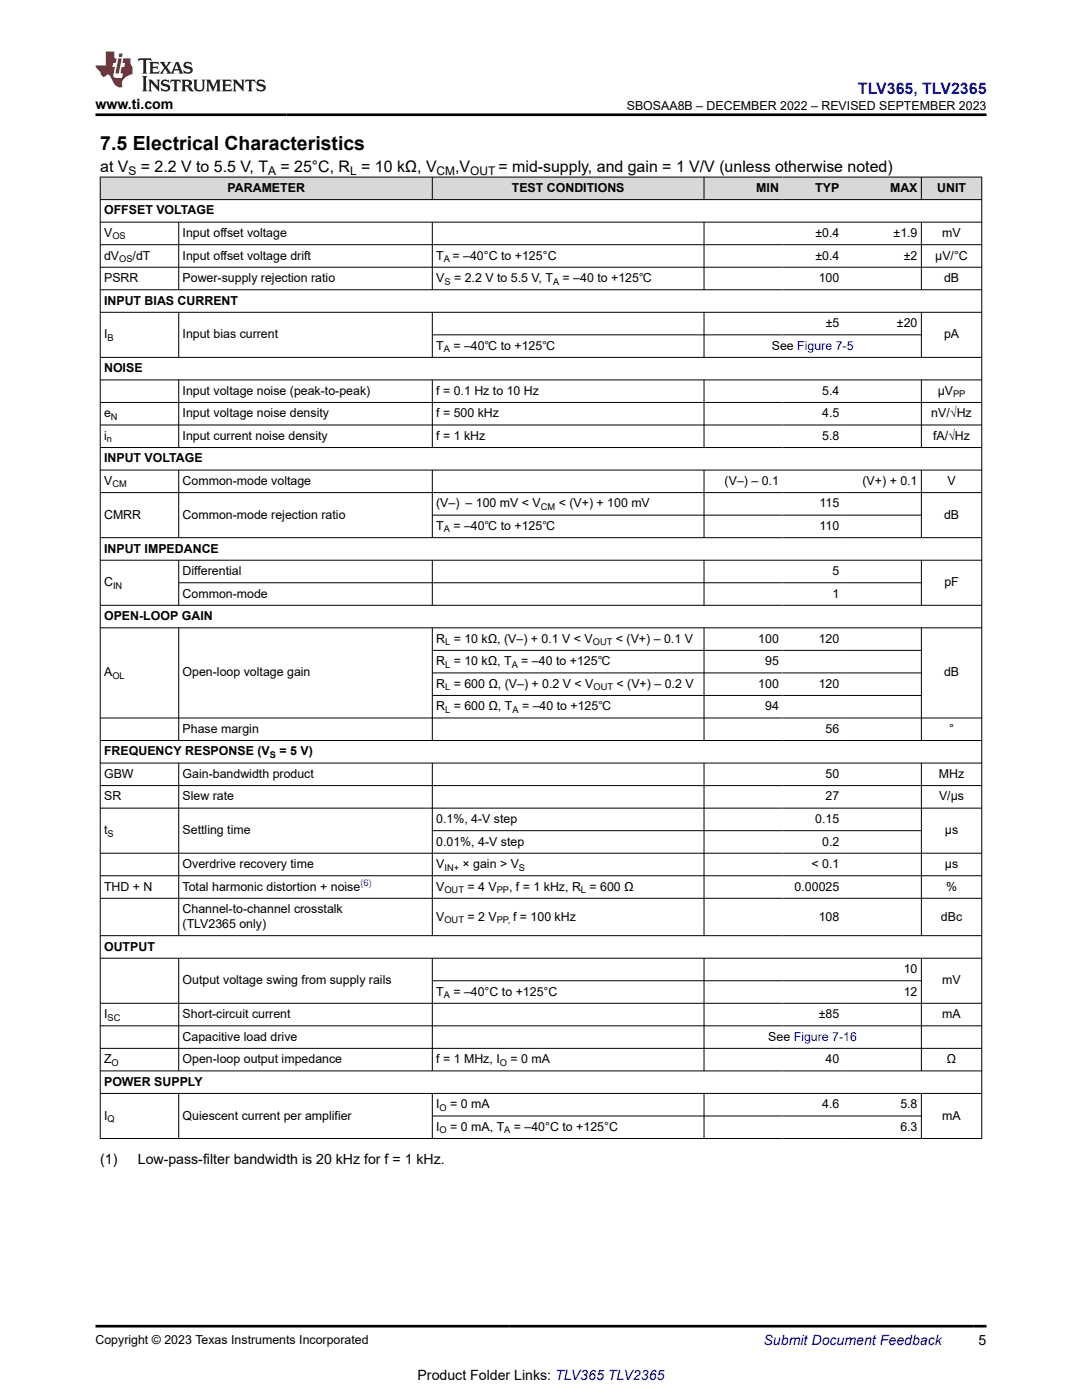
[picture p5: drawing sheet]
<svg xmlns="http://www.w3.org/2000/svg" width="216mm" height="279mm" viewBox="0 0 216 279" stroke-linecap="round" stroke-linejoin="round" font-family="sans-serif">
<defs><g id="words">
<text font-size="3.9" x="20" y="29.9">7.5 Electrical Characteristics</text>
<text font-size="3.2" fill="#00f" x="171.2" y="18.7">TLV365, TLV2365</text>
<g font-size="3.2">
<text x="20" y="34.3">at V</text>
<text x="28.1" y="34.3">= 2.2 V to 5.5 V, T</text>
<text x="56" y="34.3">= 25°C, R = 10 kΩ, V</text>
<text x="90.8" y="34.3">,V</text>
<text x="99.5" y="34.3">= mid-supply, and gain = 1 V/V (unless otherwise noted)</text>
</g>
<g font-size="2.8">
<text x="19" y="21.8">www.ti.com</text>
<text x="20" y="232.4">(1)</text>
<text x="27.5" y="232.4">Low-pass-filter bandwidth is 20 kHz for f = 1 kHz.</text>
<text x="195.3" y="268.5">5</text>
<text x="83.3" y="275.3">Product Folder Links: TLV365 TLV2365</text>
</g>
<text font-size="2.8" fill="#00f" x="152.4" y="268.5">Submit Document Feedback</text>
<g font-size="2.5">
<text x="125.1" y="21.9">SBOSAA8B – DECEMBER 2022 – REVISED SEPTEMBER 2023</text>
<text x="45.4" y="38.3">PARAMETER</text>
<text x="102.1" y="38.3">TEST CONDITIONS</text>
<text x="150.9" y="38.3">MIN</text>
<text x="162.7" y="38.3">TYP</text>
<text x="177.6" y="38.3">MAX</text>
<text x="187" y="38.3">UNIT</text>
<text x="20.8" y="42.8">OFFSET VOLTAGE</text>
<text x="20.8" y="47.3">V</text>
<text x="36.4" y="47.3">Input offset voltage</text>
<text x="162.7" y="47.3">±0.4</text>
<text x="178.3" y="47.3">±1.9</text>
<text x="188" y="47.3">mV</text>
<text x="20.8" y="51.8">dV</text>
<text x="26.5" y="51.8">/dT</text>
<text x="36.4" y="51.8">Input offset voltage drift</text>
<text x="87" y="51.8">T</text>
<text x="90.3" y="51.8">= –40°C to +125°C</text>
<text x="162.7" y="51.8">±0.4</text>
<text x="180.4" y="51.8">±2</text>
<text x="186.6" y="51.8">µV/°C</text>
<text x="20.8" y="56.3">PSRR</text>
<text x="36.4" y="56.3">Power-supply rejection ratio</text>
<text x="87" y="56.3">V</text>
<text x="90.6" y="56.3">= 2.2 V to 5.5 V, T</text>
<text x="112.3" y="56.3">= –40 to +125℃</text>
<text x="163.4" y="56.3">100</text>
<text x="188.4" y="56.3">dB</text>
<text x="20.8" y="60.8">INPUT BIAS CURRENT</text>
<text x="164.8" y="65.3">±5</text>
<text x="179" y="65.3">±20</text>
<text x="20.8" y="67.5">I</text>
<text x="36.4" y="67.5">Input bias current</text>
<text x="87" y="69.8">T</text>
<text x="90.5" y="69.8">= –40℃ to +125℃</text>
<text x="154" y="69.8">See Figure 7-5</text>
<text x="188.4" y="67.5">pA</text>
<text x="20.8" y="74.3">NOISE</text>
<text x="20.8" y="83.3">e</text>
<text x="36.4" y="78.8">Input voltage noise (peak-to-peak)</text>
<text x="36.4" y="83.3">Input voltage noise density</text>
<text x="87" y="78.8">f = 0.1 Hz to 10 Hz</text>
<text x="87" y="83.3">f = 500 kHz</text>
<text x="164.1" y="78.8">5.4</text>
<text x="164.1" y="83.3">4.5</text>
<text x="185.8" y="83.3">nV/√Hz</text>
<text x="187.1" y="78.8">µV</text>
<text x="20.8" y="87.8">i</text>
<text x="36.4" y="87.8">Input current noise density</text>
<text x="87" y="87.8">f = 1 kHz</text>
<text x="164.1" y="87.8">5.8</text>
<text x="186.2" y="87.8">fA/√Hz</text>
<text x="20.8" y="92.3">INPUT VOLTAGE</text>
<text x="20.8" y="96.8">V</text>
<text x="36.4" y="96.8">Common-mode voltage</text>
<text x="87" y="101.3">(V–) – 100 mV &lt; V</text>
<text x="111.5" y="101.3">&lt; (V+) + 100 mV</text>
<text x="144.6" y="96.8">(V–) – 0.1</text>
<text x="163.5" y="101.3">115</text>
<text x="172.1" y="96.8">(V+) + 0.1</text>
<text x="189.1" y="96.8">V</text>
<text x="20.8" y="103.5">CMRR</text>
<text x="36.4" y="103.5">Common-mode rejection ratio</text>
<text x="87" y="105.8">T</text>
<text x="90.5" y="105.8">= –40℃ to +125℃</text>
<text x="163.5" y="105.8">110</text>
<text x="188.4" y="103.5">dB</text>
<text x="20.8" y="110.3">INPUT IMPEDANCE</text>
<text x="20.8" y="117">C</text>
<text x="36.4" y="114.8">Differential</text>
<text x="36.4" y="119.3">Common-mode</text>
<text x="166.1" y="114.8">5</text>
<text x="166.1" y="119.3">1</text>
<text x="188.4" y="117">pF</text>
<text x="20.8" y="123.8">OPEN-LOOP GAIN</text>
<text x="87" y="128.3">R = 10 kΩ, (V–) + 0.1 V &lt; V</text>
<text x="122.9" y="128.3">&lt; (V+) – 0.1 V</text>
<text x="151.3" y="128.3">100</text>
<text x="163.4" y="128.3">120</text>
<text x="20.8" y="135">A</text>
<text x="36.4" y="135">Open-loop voltage gain</text>
<text x="87" y="132.8">R = 10 kΩ, T</text>
<text x="87" y="137.3">R = 600 Ω, (V–) + 0.2 V &lt; V</text>
<text x="104" y="132.8">= –40 to +125℃</text>
<text x="123" y="137.3">&lt; (V+) – 0.2 V</text>
<text x="151.3" y="137.3">100</text>
<text x="152.7" y="132.8">95</text>
<text x="163.4" y="137.3">120</text>
<text x="188.4" y="135">dB</text>
<text x="87" y="141.8">R = 600 Ω, T</text>
<text x="104.2" y="141.8">= –40 to +125℃</text>
<text x="152.7" y="141.8">94</text>
<text x="36.4" y="146.3">Phase margin</text>
<text x="164.7" y="146.3">56</text>
<text x="189.4" y="146.3">°</text>
<text x="20.8" y="150.7">FREQUENCY RESPONSE (V</text>
<text x="20.8" y="155.2">GBW</text>
<text x="36.4" y="155.2">Gain-bandwidth product</text>
<text x="55.8" y="150.7">= 5 V)</text>
<text x="164.7" y="155.2">50</text>
<text x="187.3" y="155.2">MHz</text>
<text x="20.8" y="159.7">SR</text>
<text x="36.4" y="159.7">Slew rate</text>
<text x="164.7" y="159.7">27</text>
<text x="187.4" y="159.7">V/µs</text>
<text x="20.8" y="166.5">t</text>
<text x="36.4" y="166.5">Settling time</text>
<text x="87" y="164.2">0.1%, 4-V step</text>
<text x="162.7" y="164.2">0.15</text>
<text x="188.5" y="166.5">µs</text>
<text x="36.4" y="173.2">Overdrive recovery time</text>
<text x="87" y="168.7">0.01%, 4-V step</text>
<text x="87" y="173.2">V</text>
<text x="92.3" y="173.2">× gain &gt; V</text>
<text x="161.9" y="173.2">&lt; 0.1</text>
<text x="164.1" y="168.7">0.2</text>
<text x="188.5" y="173.2">µs</text>
<text x="20.8" y="177.7">THD + N</text>
<text x="36.4" y="177.7">Total harmonic distortion + noise</text>
<text x="87" y="177.7">V</text>
<text x="93.3" y="177.7">= 4 V</text>
<text x="101.6" y="177.7">, f = 1 kHz, R = 600 Ω</text>
<text x="158.6" y="177.7">0.00025</text>
<text x="188.8" y="177.7">%</text>
<text x="36.4" y="182.2">Channel-to-channel crosstalk</text>
<text x="36.4" y="185.2">(TLV2365 only)</text>
<text x="87" y="183.7">V</text>
<text x="93.3" y="183.7">= 2 V</text>
<text x="102.4" y="183.7">f = 100 kHz</text>
<text x="163.4" y="183.7">108</text>
<text x="187.7" y="183.7">dBc</text>
<text x="20.8" y="189.7">OUTPUT</text>
<text x="36.4" y="196.4">Output voltage swing from supply rails</text>
<text x="180.3" y="194.2">10</text>
<text x="188" y="196.4">mV</text>
<text x="20.8" y="203.2">I</text>
<text x="36.4" y="203.2">Short-circuit current</text>
<text x="87" y="198.7">T</text>
<text x="90.5" y="198.7">= –40°C to +125°C</text>
<text x="163.4" y="203.2">±85</text>
<text x="180.3" y="198.7">12</text>
<text x="188" y="203.2">mA</text>
<text x="36.4" y="207.7">Capacitive load drive</text>
<text x="153.3" y="207.7">See Figure 7-16</text>
<text x="20.8" y="212.2">Z</text>
<text x="36.4" y="212.2">Open-loop output impedance</text>
<text x="87" y="212.2">f = 1 MHz, I</text>
<text x="101.9" y="212.2">= 0 mA</text>
<text x="164.7" y="212.2">40</text>
<text x="189" y="212.2">Ω</text>
<text x="20.8" y="216.7">POWER SUPPLY</text>
<text x="87" y="221.2">I</text>
<text x="89.8" y="221.2">= 0 mA</text>
<text x="164.1" y="221.2">4.6</text>
<text x="179.7" y="221.2">5.8</text>
<text x="20.8" y="223.4">I</text>
<text x="36.4" y="223.4">Quiescent current per amplifier</text>
<text x="87" y="225.7">I</text>
<text x="89.8" y="225.7">= 0 mA, T</text>
<text x="102.5" y="225.7">= –40°C to +125°C</text>
<text x="179.7" y="225.7">6.3</text>
<text x="188" y="223.4">mA</text>
<text x="19" y="268.2">Copyright © 2023 Texas Instruments Incorporated</text>
</g>
<g font-size="2.4">
<text x="25.6" y="34.9">S</text>
<text x="53.5" y="34.9">A</text>
<text x="69.9" y="34.9">L</text>
<text x="87.1" y="34.9">CM</text>
<text x="93.8" y="34.9">OUT</text>
</g>
<g font-size="1.9">
<text x="22.4" y="47.8">OS</text>
<text x="23.8" y="52.3">OS</text>
<text x="88.5" y="52.3">A</text>
<text x="88.7" y="56.8">S</text>
<text x="110.3" y="56.8">A</text>
<text x="21.5" y="68">B</text>
<text x="88.5" y="70.3">A</text>
<text x="22.1" y="83.8">N</text>
<text x="190.2" y="79.3">PP</text>
<text x="21.3" y="88.3">n</text>
<text x="22.4" y="97.3">CM</text>
<text x="107.9" y="101.8">CM</text>
<text x="88.5" y="106.3">A</text>
<text x="22.6" y="117.5">IN</text>
<text x="88.8" y="128.8">L</text>
<text x="118.3" y="128.8">OUT</text>
<text x="22.4" y="135.5">OL</text>
<text x="88.8" y="133.3">L</text>
<text x="88.8" y="137.7">L</text>
<text x="102.1" y="133.3">A</text>
<text x="118.4" y="137.7">OUT</text>
<text x="88.8" y="142.2">L</text>
<text x="102.2" y="142.2">A</text>
<text x="53.8" y="151.2">S</text>
<text x="21.5" y="167">S</text>
<text x="88.7" y="173.7">IN+</text>
<text x="103.6" y="173.7">S</text>
<text x="88.7" y="178.2">OUT</text>
<text x="99.1" y="178.2">PP</text>
<text x="115.9" y="178.2">L</text>
<text x="88.7" y="184.2">OUT</text>
<text x="99.1" y="184.2">PP,</text>
<text x="21.5" y="203.7">SC</text>
<text x="88.5" y="199.2">A</text>
<text x="22.3" y="212.7">O</text>
<text x="99.7" y="212.7">O</text>
<text x="87.7" y="221.7">O</text>
<text x="21.5" y="223.9">Q</text>
<text x="87.7" y="226.2">O</text>
<text x="100.6" y="226.2">A</text>
</g>
<text font-size="1.9" fill="#00f" x="71.9" y="176.9">(6)</text>
</g></defs>
<g fill="#d8d8d8">
<path d="M20 35.3h175.9v4.5h-175.9z" fill-rule="evenodd"/>
<path d="M20.1 35.4h66.1v4.4h-66.1z" fill-rule="evenodd"/>
<path d="M86.3 35.4h54.1v4.4h-54.1z" fill-rule="evenodd"/>
<path d="M140.5 35.4h15.6v4.4h-15.6z" fill-rule="evenodd"/>
<path d="M156.1 35.4h12.1v4.4h-12.1z" fill-rule="evenodd"/>
<path d="M168.2 35.4h15.6v4.4h-15.6z" fill-rule="evenodd"/>
<path d="M183.9 35.4h11.9v4.4h-11.9z" fill-rule="evenodd"/>
</g>
<g fill="none" stroke="#000" stroke-width=".2">
<path d="M19.9 35.3h176.1M19.9 39.8h176.1M20 35.3v192M86.3 35.3v4.6M140.5 35.3v4.6M183.9 35.3v4.6M195.9 35.3v192M19.9 44.3h176.1M19.9 48.8h176.1M19.9 53.3h176.1M19.9 57.8h176.1M35.7 44.3v13.6"/>
<path d="M86.3 44.3v13.6M140.5 44.3v13.6M183.9 44.3v13.6M19.9 62.3h176.1M19.9 71.3h176.1M19.9 75.8h176.1M35.7 62.3v9.1M35.7 75.8v13.6M86.3 62.3v9.1M86.3 75.8v13.6M86.3 66.8h97.6M140.5 62.3v9.1"/>
<path d="M140.5 75.8v13.6M183.9 62.3v9.1M183.9 75.8v13.6M19.9 80.3h176.1M19.9 84.8h176.1M19.9 89.3h176.1M19.9 93.8h176.1M19.9 98.3h176.1M35.7 93.8v13.6M86.3 93.8v13.6M140.5 93.8v13.6M183.9 93.8v13.6"/>
<path d="M19.9 107.3h176.1M19.9 111.8h176.1M35.7 111.8v9.1M35.7 116.3h148.2M86.3 111.8v9.1M86.3 102.8h97.6M140.5 111.8v9.1M183.9 111.8v9.1M19.9 120.8h176.1M19.9 125.3h176.1M35.7 125.3v22.5M86.3 125.3v22.5"/>
<path d="M86.3 129.8h97.6M86.3 134.3h97.6M86.3 138.8h97.6M140.5 125.3v22.5M183.9 125.3v22.5M19.9 143.3h176.1M19.9 147.8h176.1M19.9 152.3h176.1M19.9 156.8h176.1M35.7 152.3v34.5M86.3 152.3v34.5M140.5 152.3v34.5"/>
<path d="M183.9 152.3v34.5M19.9 161.3h176.1M19.9 170.3h176.1M19.9 174.8h176.1M19.9 179.3h176.1M86.3 165.8h97.6M19.9 186.7h176.1M19.9 191.2h176.1M35.7 191.2v22.6M86.3 191.2v22.6M86.3 195.7h97.6M140.5 191.2v22.6"/>
<path d="M183.9 191.2v22.6M19.9 200.2h176.1M19.9 204.7h176.1M19.9 209.2h176.1M19.9 213.7h176.1M19.9 218.2h176.1M35.7 218.2v9.1M86.3 218.2v9.1M140.5 218.2v9.1M183.9 218.2v9.1M19.9 227.2h176.1M86.3 222.7h97.6"/>
</g>
<path d="M27.7 11.6l-.2 .6 .5-.2h.6v.1v2.2l-.2 .4h1l-.2-.4v-2.2v-.1h.5l.5 .2-.1-.6zM29.8 12.4l.2 .3v1.6l-.2 .4h1.9l.1-.6a1.08 1.08 0 0 1-1.3 .2v-.7h.6l.4 .2v-.7l-.4 .2h-.6v-.5l.2-.2a1 1 0 0 1 1 .3l-.1-.5zM31.8 12.4l1 1.1-1 1.2h.9l-.2-.2 .4-.8 .5 .8-.2 .2h1.6l-.2-.2 .1-.5h1l.1 .5-.1 .2h.9l-.2-.4-.8-1.9h-.5l-1 2.1-.8-1.1 .9-1h-.8l.2 .2-.5 .6-.3-.6 .1-.2zM35.2 12.8l.4 1h-.8zM36.8 12.5a.65 .65 0 0 0-.2 .7 .65 .65 0 0 0 .6 .5l.7 .1 .1 .3a.79 .79 0 0 1-.7 .4 .79 .79 0 0 1-.7-.5l.1 .7 .2-.1a.93 .93 0 0 0 1.1 0 .93 .93 0 0 0 .4-.9 1.46 1.46 0 0 0-1.2-.6l-.1-.3a1.09 1.09 0 0 1 1.2 .2l-.2-.6-.1 .1-.6-.2zM28.4 15.2l.2 .4v2.2l-.2 .4h1l-.2-.4v-2.2l.2-.4zM29.6 15.9l.2 .4v1.5l-.2 .4h.8l-.3-.4v-1.3l1.7 1.8v-2l.2-.4h-.8l.2 .2 .1 1.1-1.2-1.3zM32.3 16a.65 .65 0 0 0-.2 .8 .65 .65 0 0 0 .7 .4l.6 .2 .1 .2a.79 .79 0 0 1-.7 .4 .79 .79 0 0 1-.7-.5l.1 .7 .2-.1a.93 .93 0 0 0 1.1 .1 .93 .93 0 0 0 .4-1 1.46 1.46 0 0 0-1.2-.5l-.1-.4a1.09 1.09 0 0 1 1.2 .2l-.2-.6-.1 .1-.6-.1zM34.1 15.9l-.1 .6a.63 .63 0 0 1 .7-.3l.1 1.6-.3 .4h1l-.2-.4v-1.6a.66 .66 0 0 1 .8 .3l-.1-.6zM36.2 15.9l.2 .4v1.5l-.2 .4h.9l-.2-.2v-.7h.5l.1 .2a.79 .79 0 0 0 1.2 .6l-1-.9a.61 .61 0 0 0 .6-.6 .61 .61 0 0 0-.5-.7zM36.9 16.2h.2a.47 .47 0 0 1 .5 .1 .47 .47 0 0 1 .1 .5l-.2 .1-.6 .1zM38.5 15.9l.2 .2a2.27 2.27 0 0 0 .4 2 1.04 1.04 0 0 0 1.7-.7v-1.3l.2-.2h-.8l.2 .4v1.1a.6 .6 0 0 1-.6 .6 .6 .6 0 0 1-.6-.6v-1.1l.3-.4zM41.1 15.9l.2 .4v1.5l-.2 .4h.7l-.2-.4v-1.4l.9 1.9 .8-1.9v1.4l-.2 .4h1l-.3-.4v-1.5l.3-.4h-.8l-.7 1.5-.7-1.5zM44.3 15.9l.2 .4v1.5l-.2 .4h1.9l.1-.6a1.09 1.09 0 0 1-1.3 .2v-.7h.6l.4 .2v-.6l-.4 .2h-.6v-.6l.2-.1a1.01 1.01 0 0 1 1 .3l-.1-.6zM46.4 15.9l.3 .4v1.5l-.3 .4h.8l-.2-.4v-1.3l1.6 1.8v-2l.2-.4h-.7l.2 .2v1.1l-1.2-1.3zM49 15.9l-.1 .6a.63 .63 0 0 1 .8-.3v1.6l-.3 .4h1l-.2-.4v-1.6a.66 .66 0 0 1 .8 .3l-.1-.6zM51.4 16a.65 .65 0 0 0-.2 .8 .65 .65 0 0 0 .6 .4l.6 .2 .2 .2a.79 .79 0 0 1-.8 .4 .79 .79 0 0 1-.6-.5l.1 .7 .2-.1a.93 .93 0 0 0 1 .1 .93 .93 0 0 0 .5-1 1.46 1.46 0 0 0-1.3-.5l-.1-.4a1.09 1.09 0 0 1 1.3 .2l-.2-.6-.2 .1-.5-.1z" fill="#231f20"/>
<path d="M21.1 10.3v2.7h-2.1l.1 .4 .9 1a.95 .95 0 0 0 .9 .9 .59 .59 0 0 1 .6-.4 .59 .59 0 0 1 .5 .3l.4 .8a1.59 1.59 0 0 0 2.1 1.4 1.61 1.61 0 0 1 1-2.3l1-.3-.1-1.5a1.59 1.59 0 0 1-.4-1.7h-1.4l-.2 .9h.5l-.1 .9h-.5l-.2 .9v.3l.4 .1-.2 .9h-.6a.73 .73 0 0 1-1.1-.7l.3-1.5h-.5l.2-.9h.5l.2-.9h-.5v-1.3zM23.6 11.6l-.6 3.1h.7l.6-3.1zM23.8 10.7l-.1 .6h.7l.1-.6z" fill="#ed1c24"/>
<path d="M19 22.9h177.8M19 264.7h177.8" fill="none" stroke="#000" stroke-width=".53"/>
<use href="#words"/>
</svg>
